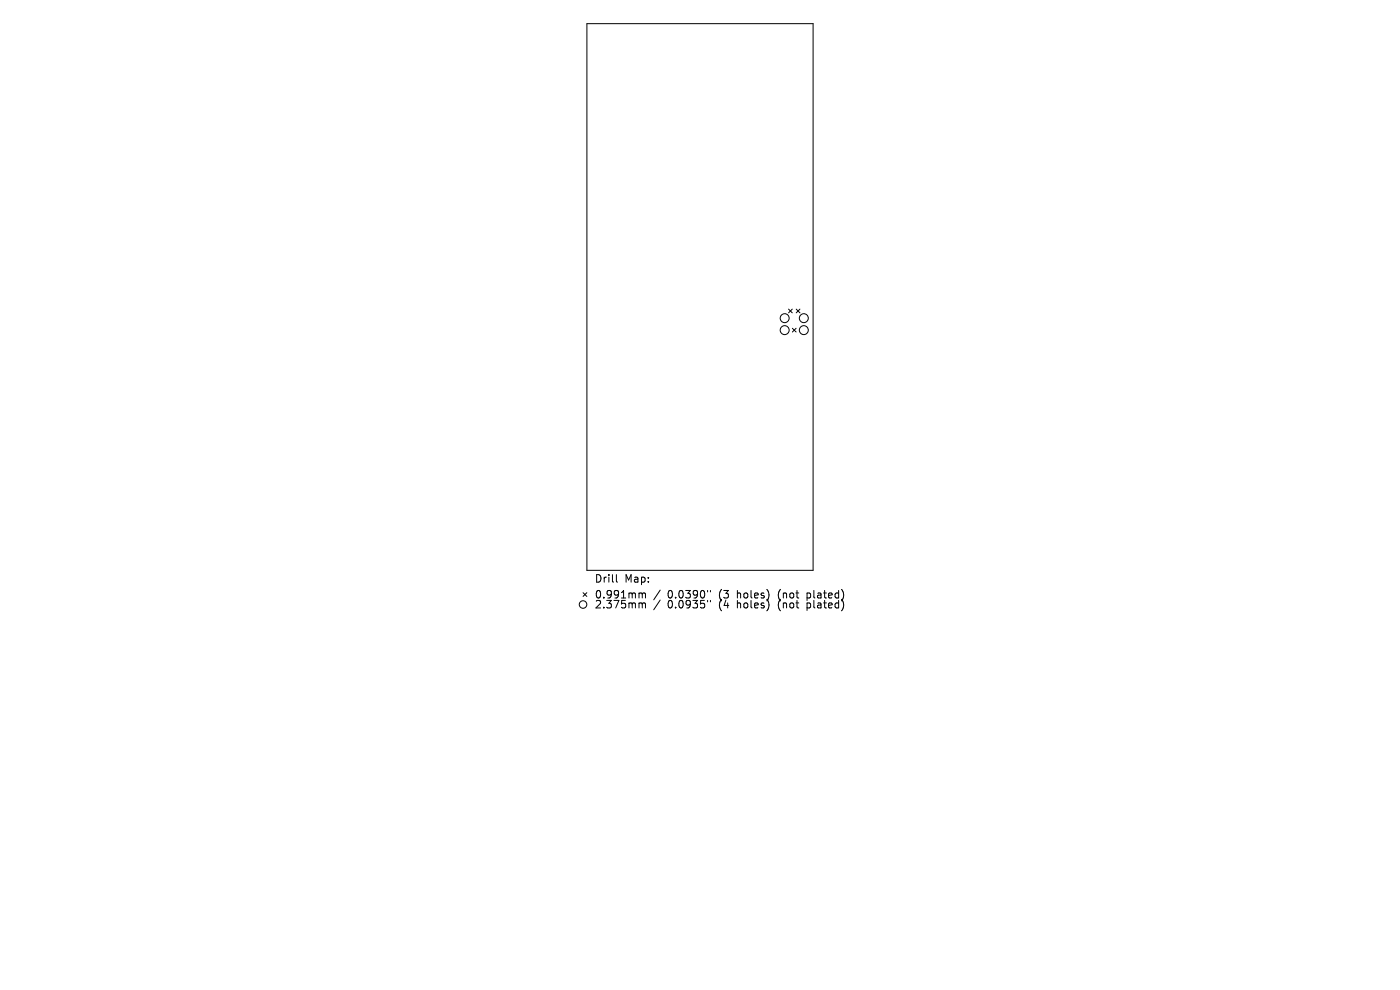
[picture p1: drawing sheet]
<svg xmlns="http://www.w3.org/2000/svg" width="297mm" height="210mm" viewBox="0 0 297 210" stroke-linecap="round" stroke-linejoin="round" font-family="sans-serif">
<defs><g id="words">
<g font-size="2.2">
<text x="126.1" y="123.8">Drill</text>
<text x="132.5" y="123.8">Map:</text>
<text x="126.1" y="127.2">0.991mm</text>
<text x="126.1" y="129.3">2.375mm</text>
<text x="141.6" y="127.2">0.0390&quot;</text>
<text x="141.6" y="129.3">0.0935&quot;</text>
<text x="152.6" y="127.2">(3</text>
<text x="152.6" y="129.3">(4</text>
<text x="156.6" y="127.2">holes)</text>
<text x="156.6" y="129.3">holes)</text>
<text x="165.4" y="127.2">(not</text>
<text x="165.4" y="129.3">(not</text>
<text x="171.7" y="127.2">plated)</text>
<text x="171.7" y="129.3">plated)</text>
</g>
</g></defs>
<g fill="none" stroke="#000" stroke-width=".21">
<path d="M124.5 5h48v116h-48zM167.3 65.6l.8 .8M168.1 65.6l-.8 .8M168.1 69.6l.8 .8M168.9 69.6l-.8 .8M168.9 65.6l.8 .8M169.7 65.6l-.8 .8M123.7 125.7l.8 .8M124.5 125.7l-.8 .8M130.8 121.9v1.4l.2 .2M135.8 125.8l.4 .2M135.8 127.9l.4 .2"/>
<path d="M136.2 126l.3-.2 .4 .1v1M136.2 126v.9M136.2 128.1v.9M136.2 128.1l.3-.2 .4 .1v1M140.1 125.2l-1.4 2M140.1 127.3l-1.4 2M150.1 125.3v.3M150.1 127.4v.3M150.7 125.3v.3M150.7 127.4v.3"/>
<circle cx="166.5" cy="67.5" r=".95"/>
<circle cx="166.5" cy="70" r=".95"/>
<circle cx="170.5" cy="67.5" r=".95"/>
<circle cx="170.5" cy="70" r=".95"/>
<circle cx="123.7" cy="128.2" r=".8"/>
</g>
<use href="#words"/>
</svg>
